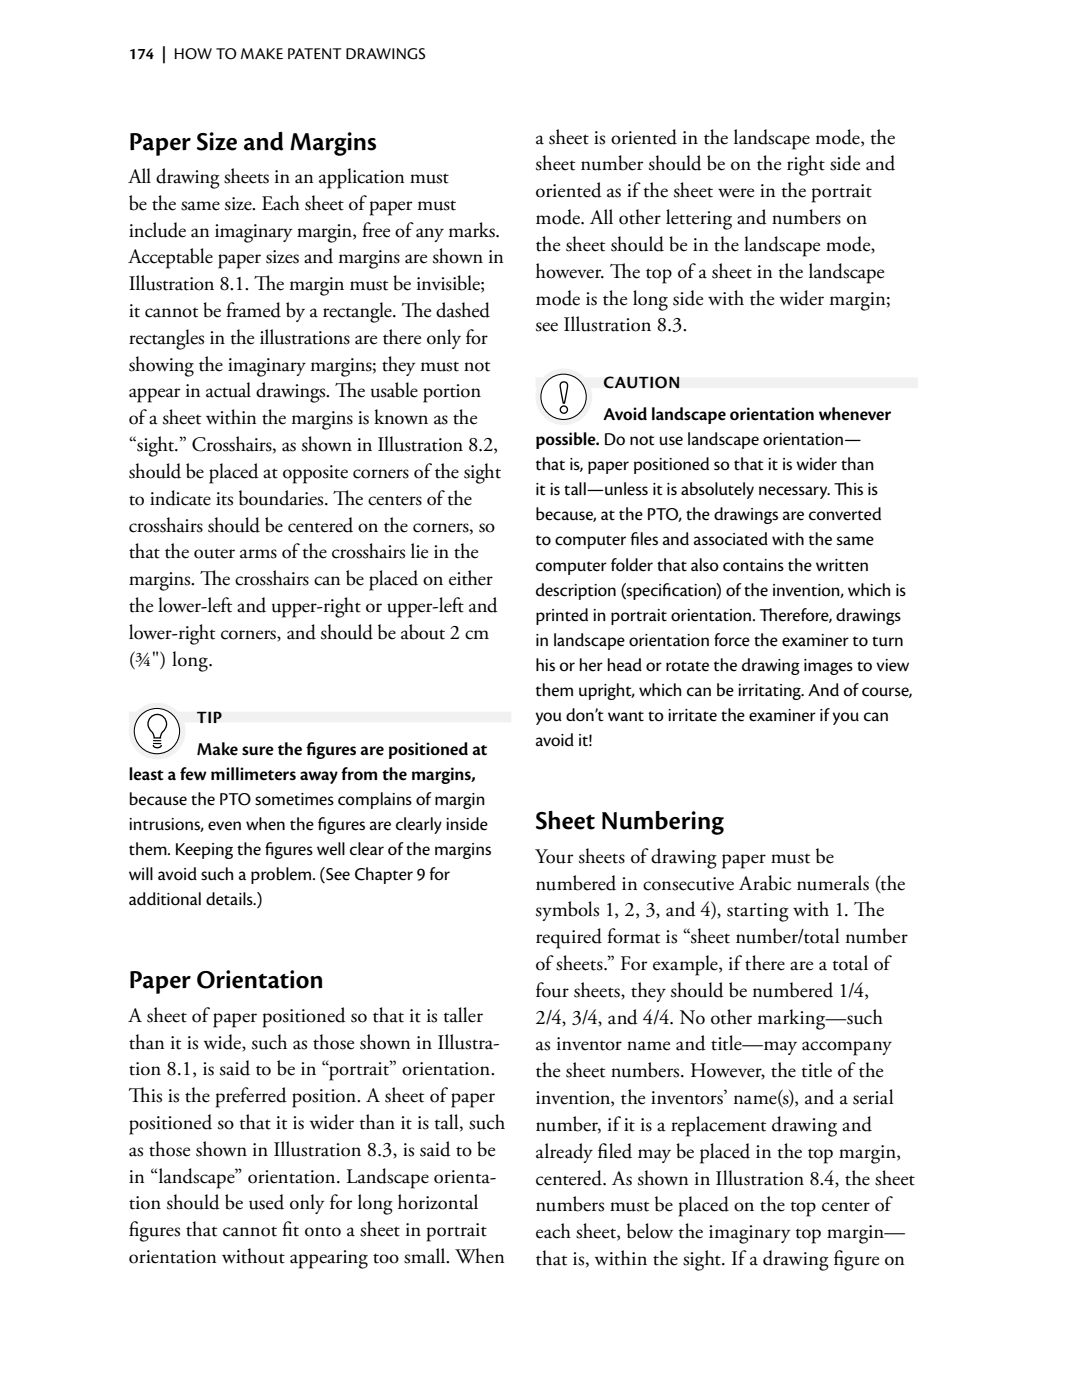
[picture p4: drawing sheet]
<svg xmlns="http://www.w3.org/2000/svg" width="213mm" height="276mm" viewBox="0 0 213 276" stroke-linecap="round" stroke-linejoin="round" font-family="sans-serif">
<defs><g id="words">
<g font-size="5.3">
<text x="25.4" y="29.5">Paper Size and Margins</text>
<text x="105.6" y="163.6">Sheet Numbering</text>
<text x="25.4" y="195">Paper Orientation</text>
</g>
<g font-size="4.1">
<text x="105.6" y="28.3">a sheet is oriented in the landscape mode, the</text>
<text x="105.6" y="33.6">sheet number should be on the right side and</text>
<text x="25.4" y="36.1">All drawing sheets in an application must</text>
<text x="25.4" y="41.4">be the same size. Each sheet of paper must</text>
<text x="105.6" y="38.9">oriented as if the sheet were in the portrait</text>
<text x="25.4" y="46.7">include an imaginary margin, free of any marks.</text>
<text x="105.6" y="44.2">mode. All other lettering and numbers on</text>
<text x="25.4" y="52">Acceptable paper sizes and margins are shown in</text>
<text x="105.6" y="49.5">the sheet should be in the landscape mode,</text>
<text x="25.4" y="57.3">Illustration 8.1. T</text>
<text x="50.2" y="57.3">he margin must be invisible;</text>
<text x="105.6" y="54.8">however. T</text>
<text x="120.3" y="54.8">he top of a sheet in the landscape</text>
<text x="25.4" y="62.5">it cannot be framed by a rectangle. T</text>
<text x="79.2" y="62.5">he dashed</text>
<text x="105.6" y="60.1">mode is the long side with the wider margin;</text>
<text x="105.6" y="65.4">see Illustration 8.3.</text>
<text x="25.4" y="67.8">rectangles in the illustrations are there only for</text>
<text x="25.4" y="73.1">showing the imaginary margins; they must not</text>
<text x="25.4" y="78.4">appear in actual drawings. T</text>
<text x="25.4" y="83.7">of a sheet within the margins is known as the</text>
<text x="66.1" y="78.4">he usable portion</text>
<text x="25.4" y="89">“sight.” Crosshairs, as shown in Illustration 8.2,</text>
<text x="25.4" y="94.3">should be placed at opposite corners of the sight</text>
<text x="25.4" y="99.6">to indicate its boundaries. T</text>
<text x="65.8" y="99.6">he centers of the</text>
<text x="25.4" y="104.9">crosshairs should be centered on the corners, so</text>
<text x="25.4" y="110.2">that the outer arms of the crosshairs lie in the</text>
<text x="25.4" y="115.5">margins. T</text>
<text x="39.5" y="115.5">he crosshairs can be placed on either</text>
<text x="25.4" y="120.8">the lower-left and upper-right or upper-left and</text>
<text x="25.4" y="126">lower-right corners, and should be about 2 cm</text>
<text x="25.4" y="131.3">(¾&quot;) long.</text>
<text x="105.6" y="170.2">Your sheets of drawing paper must be</text>
<text x="105.6" y="175.5">numbered in consecutive Arabic numerals (the</text>
<text x="105.6" y="180.8">symbols 1, 2, 3, and 4), starting with 1. T</text>
<text x="168.4" y="180.8">he</text>
<text x="105.6" y="186.1">required format is “sheet number/total number</text>
<text x="105.6" y="191.4">of sheets.” For example, if there are a total of</text>
<text x="105.6" y="196.7">four sheets, they should be numbered 1/4,</text>
<text x="25.4" y="201.6">A sheet of paper positioned so that it is taller</text>
<text x="105.6" y="202">2/4, 3/4, and 4/4. No other marking—such</text>
<text x="25.4" y="206.9">than it is wide, such as those shown in Illustra-</text>
<text x="105.6" y="207.3">as inventor name and title—may accompany</text>
<text x="25.4" y="212.2">tion 8.1, is said to be in “portrait” orientation.</text>
<text x="105.6" y="212.5">the sheet numbers. However, the title of the</text>
<text x="25.4" y="217.5">T</text>
<text x="25.4" y="217.5">his is the preferred position. A sheet of paper</text>
<text x="105.6" y="217.8">invention, the inventors’ name(s), and a serial</text>
<text x="25.4" y="222.8">positioned so that it is wider than it is tall, such</text>
<text x="105.6" y="223.1">number, if it is a replacement drawing and</text>
<text x="25.4" y="228.1">as those shown in Illustration 8.3, is said to be</text>
<text x="25.4" y="233.3">in “landscape” orientation. Landscape orienta-</text>
<text x="105.6" y="228.4">already f</text>
<text x="105.6" y="233.7">centered. As shown in Illustration 8.4, the sheet</text>
<text x="117.8" y="228.4">iled may be placed in the top margin,</text>
<text x="25.4" y="238.6">tion should be used only for long horizontal</text>
<text x="105.6" y="239">numbers must be placed on the top center of</text>
<text x="25.4" y="243.9">f</text>
<text x="25.4" y="243.9">igures that cannot f</text>
<text x="55.6" y="243.9">it onto a sheet in portrait</text>
<text x="105.6" y="244.3">each sheet, below the imaginary top margin—</text>
<text x="25.4" y="249.2">orientation without appearing too small. When</text>
<text x="105.6" y="249.6">that is, within the sight. If a drawing f</text>
<text x="164.3" y="249.6">igure on</text>
</g>
<g font-size="3.7">
<text x="119" y="82.9">Avoid landscape orientation whenever</text>
<text x="105.6" y="87.9">possible. Do not use landscape orientation—</text>
<text x="105.6" y="92.8">that is, paper positioned so that it is wider than</text>
<text x="105.6" y="97.8">it is tall—unless it is absolutely necessary. T</text>
<text x="164.5" y="97.8">his is</text>
<text x="105.6" y="102.7">because, at the PTO, the drawings are converted</text>
<text x="105.6" y="107.6">to computer f</text>
<text x="124.3" y="107.6">iles and associated with the same</text>
<text x="105.6" y="112.6">computer folder that also contains the written</text>
<text x="105.6" y="117.5">description (specif</text>
<text x="130.6" y="117.5">ication) of the invention, which is</text>
<text x="105.6" y="122.4">printed in portrait orientation. T</text>
<text x="149.8" y="122.4">herefore, drawings</text>
<text x="105.6" y="127.4">in landscape orientation force the examiner to turn</text>
<text x="105.6" y="132.3">his or her head or rotate the drawing images to view</text>
<text x="105.6" y="137.3">them upright, which can be irritating. And of course,</text>
<text x="105.6" y="142.2">you don’t want to irritate the examiner if you can</text>
<text x="38.8" y="148.9">Make sure the f</text>
<text x="60.4" y="148.9">igures are positioned at</text>
<text x="105.6" y="147.1">avoid it!</text>
<text x="25.4" y="153.8">least a few millimeters away from the margins,</text>
<text x="25.4" y="158.8">because the PTO sometimes complains of margin</text>
<text x="25.4" y="163.7">intrusions, even when the f</text>
<text x="62.7" y="163.7">igures are clearly inside</text>
<text x="25.4" y="168.6">them. Keeping the f</text>
<text x="25.4" y="173.6">will avoid such a problem. (See Chapter 9 for</text>
<text x="52.3" y="168.6">igures well clear of the margins</text>
<text x="25.4" y="178.5">additional details.)</text>
</g>
<g font-size="3.5">
<text x="119" y="76.6">CAUTION</text>
<text x="38.8" y="142.6">TIP</text>
</g>
<text font-size="3.4" x="25.4" y="11.6">174 | HOW TO MAKE PATENT DRAWINGS</text>
</g></defs>
<path d="M25.4 141.5h75.4" fill="none" stroke="#f1f1f2" stroke-width="2.1" stroke-linecap="butt"/>
<circle cx="31" cy="144.2" r="5.6" fill="#f1f1f2"/>
<circle cx="30.9" cy="144.2" r="4.5" fill="#fff"/>
<circle cx="30.9" cy="144.2" r="4.5" fill="none" stroke="#000" stroke-width=".21"/>
<path d="M29.7 141.5l.4-.3 .9-.2a1.98 1.98 0 0 1 1.8 1.5 1.98 1.98 0 0 1-.9 2.1l-.3 1h-1.2l-.3-1a2.1 2.1 0 0 1-.4-3.1z" fill-rule="evenodd" fill="#fff"/>
<path d="M29.7 141.5l.4-.3 .9-.2a1.98 1.98 0 0 1 1.8 1.5 1.98 1.98 0 0 1-.9 2.1l-.3 1h-1.2l-.3-1a2.1 2.1 0 0 1-.4-3.1z" fill="none" stroke="#000" stroke-width=".26"/>
<path d="M30.3 146.9l.7-.3a.57 .57 0 0 1 .7 .6l-.7 .3a.58 .58 0 0 1-.7-.6z" fill="#fff"/>
<path d="M30.3 146.9l.7-.3a.57 .57 0 0 1 .7 .6l-.7 .3a.58 .58 0 0 1-.7-.6z" fill="none" stroke="#000" stroke-width=".26"/>
<path d="M29.8 146.3h2.4v.7h-2.4z" fill="#fff"/>
<path d="M30.3 146.7h1.4M30.3 146.1l1.4 .1" fill="none" stroke="#000" stroke-width=".23"/>
<path d="M105.6 75.5h75.4" fill="none" stroke="#f1f1f2" stroke-width="2.1" stroke-linecap="butt"/>
<circle cx="111.2" cy="78.3" r="5.6" fill="#f1f1f2"/>
<circle cx="111.1" cy="78.3" r="4.5" fill="#fff"/>
<circle cx="111.1" cy="78.3" r="4.5" fill="none" stroke="#000" stroke-width=".21"/>
<g fill="none" stroke="#000" stroke-width=".26">
<path d="M110.6 75.5a.78 .78 0 0 1 1 0 .78 .78 0 0 1 .3 1l-.6 3h-.3l-.6-3.3z"/>
<circle cx="111.2" cy="80.8" r=".71"/>
</g>
<use href="#words"/>
</svg>
